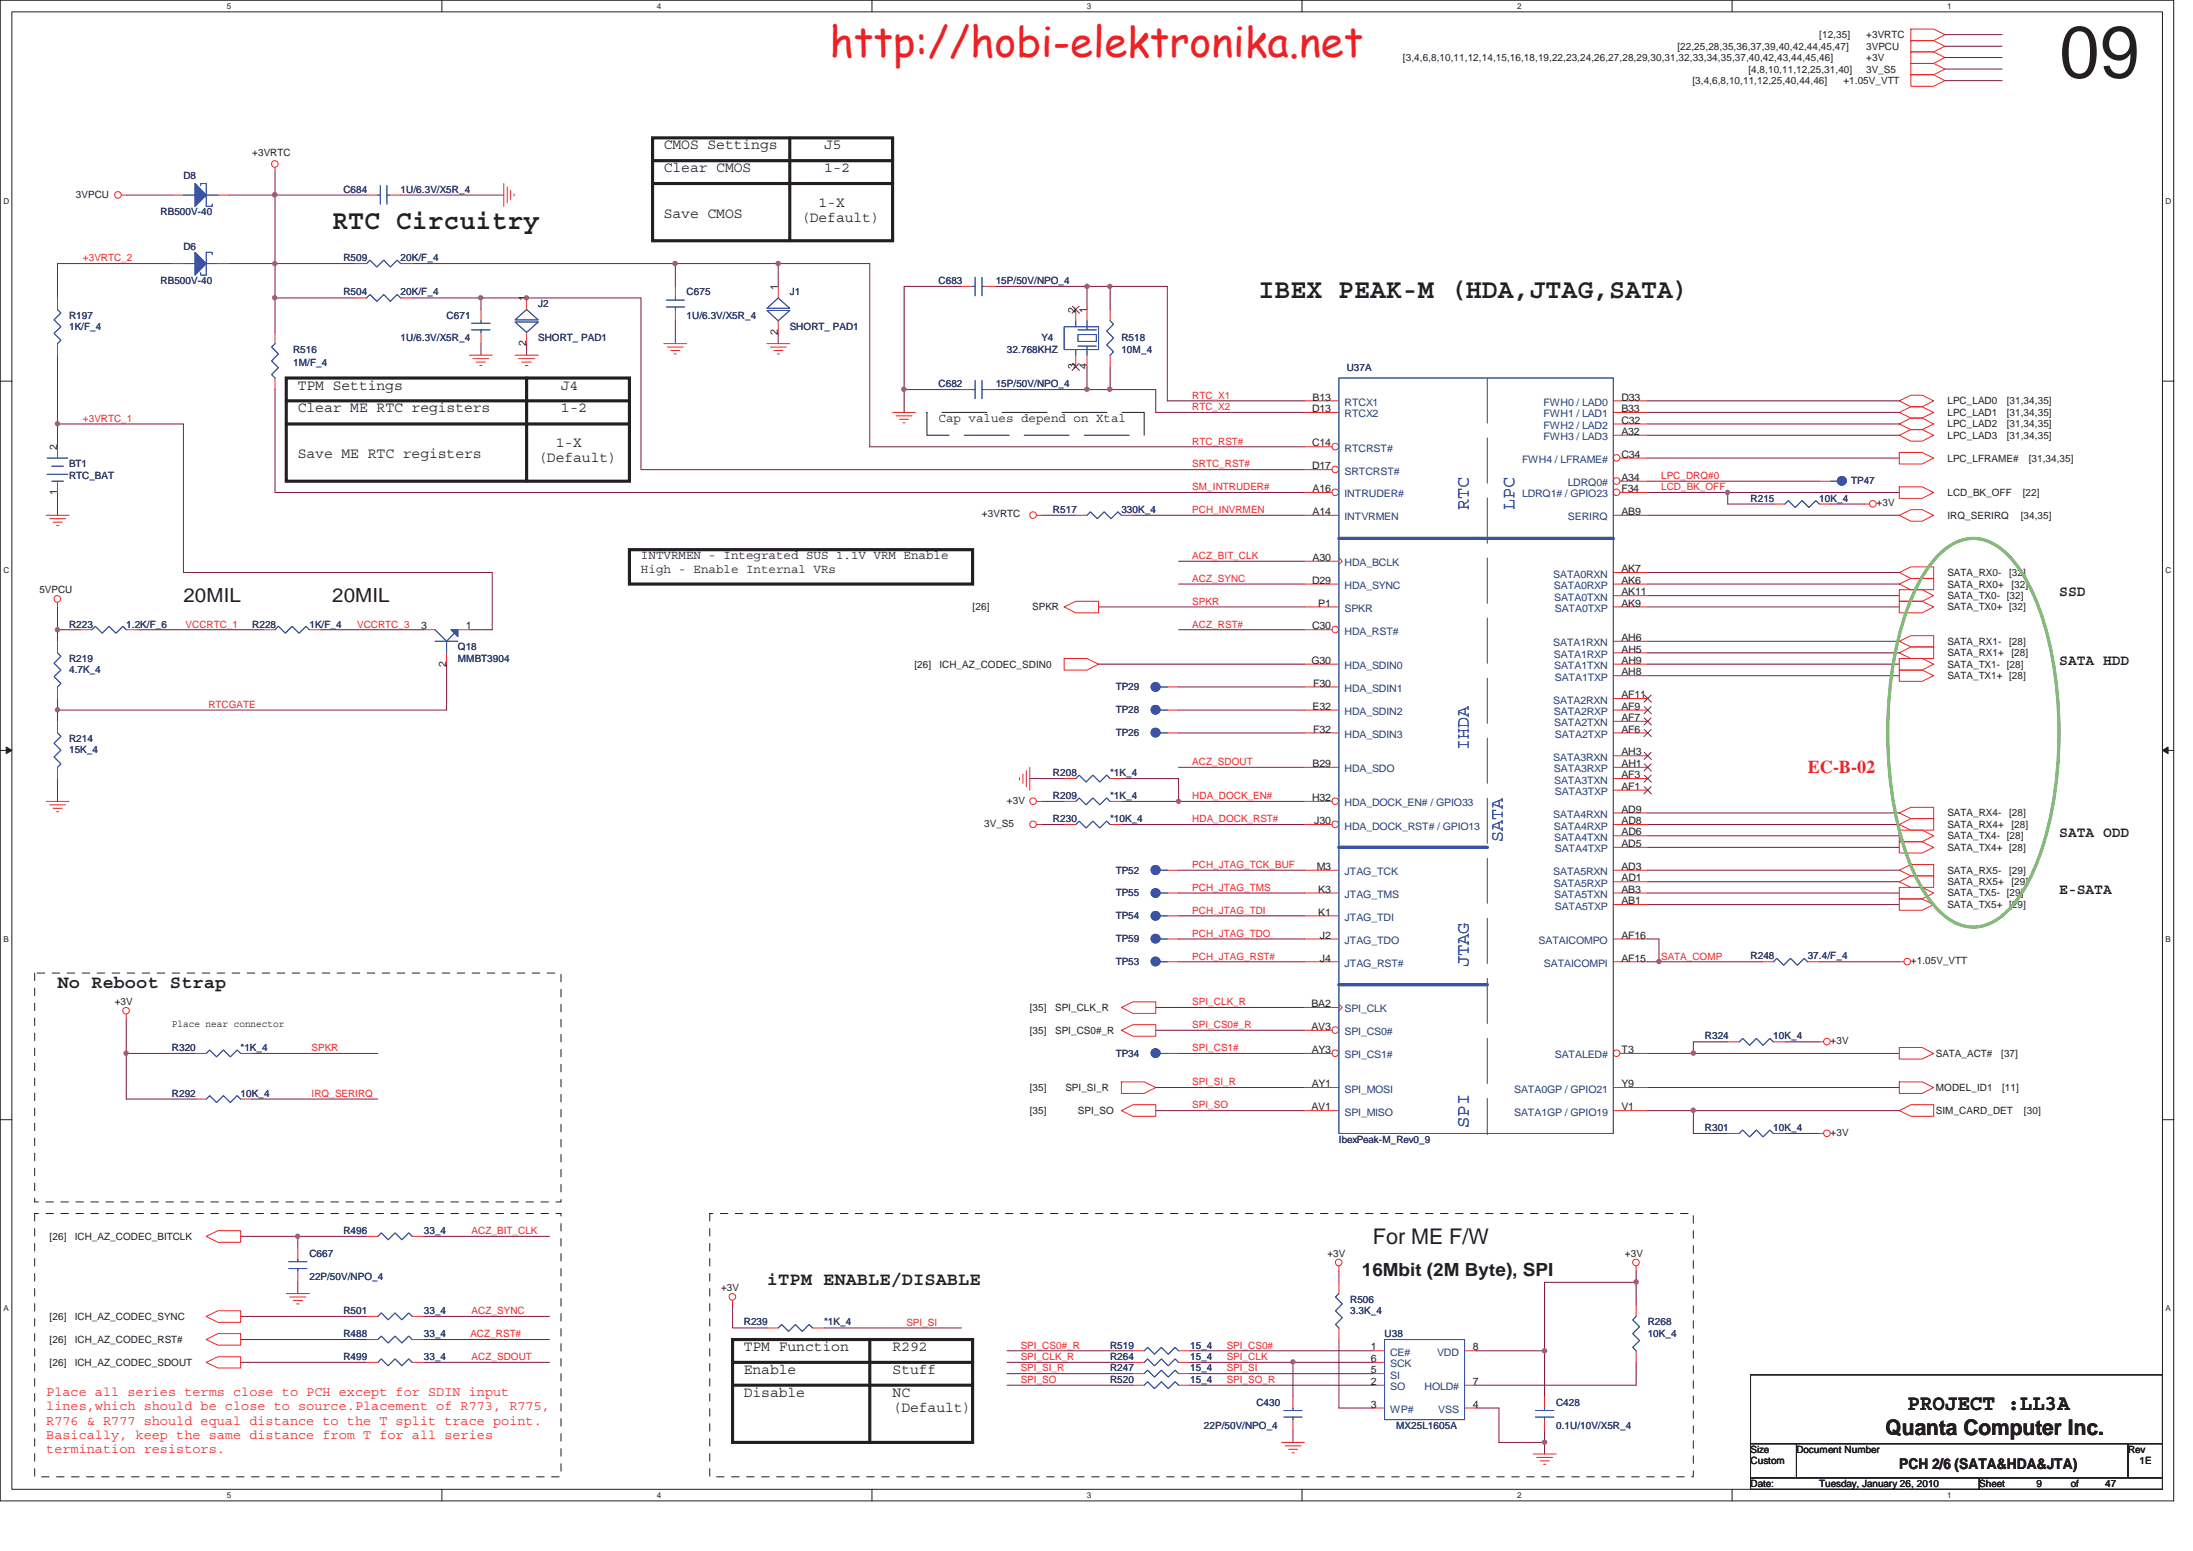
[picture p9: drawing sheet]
<svg xmlns="http://www.w3.org/2000/svg" width="297mm" height="210mm" viewBox="0 0 297 210" stroke-linecap="round" stroke-linejoin="round" font-family="sans-serif">
<defs><g id="words">
<text font-size="9.9" fill="#231f20" x="278.9" y="10.5">09</text>
<text font-size="5.6" fill="#ed2024" x="112.4" y="7.7">http://hobi-elektronika.net</text>
<g font-size="3.7" fill="#231f20">
<text x="45" y="31">RTC Circuitry</text>
<text x="170.5" y="40.3">IBEX PEAK-M (HDA,JTAG,SATA)</text>
</g>
<g font-size="2.9" fill="#231f20">
<text x="186" y="168.5">For ME F/W</text>
<text x="258.4" y="190.9">PROJECT :LL3A</text>
<text x="255.4" y="194.3">Quanta Computer Inc.</text>
</g>
<g font-size="2.6" fill="#231f20">
<text x="24.8" y="81.4">20MIL</text>
<text x="45" y="81.4">20MIL</text>
</g>
<g font-size="2.5" fill="#3a53a4">
<text x="199" y="69" transform="rotate(-90 199 69)">RTC</text>
<text x="205.1" y="69" transform="rotate(-90 205.1 69)">LPC</text>
<text x="199" y="101.6" transform="rotate(-90 199 101.6)">IHDA</text>
<text x="203.6" y="114" transform="rotate(-90 203.6 114)">SATA</text>
<text x="199" y="131" transform="rotate(-90 199 131)">JTAG</text>
<text x="199" y="152.7" transform="rotate(-90 199 152.7)">SPI</text>
</g>
<text font-size="2.5" fill="#ec2426" x="244.9" y="104.6">EC-B-02</text>
<g font-size="2.5" fill="#231f20">
<text x="7.8" y="133.7">No Reboot Strap</text>
<text x="184.4" y="172.7">16Mbit (2M Byte), SPI</text>
<text x="103.9" y="174">iTPM ENABLE/DISABLE</text>
</g>
<g font-size="2" fill="#231f20">
<text x="89.9" y="20.2">CMOS Settings</text>
<text x="89.9" y="23.3">Clear CMOS</text>
<text x="111.6" y="23.3">1-2</text>
<text x="111.6" y="20.2">J5</text>
<text x="89.9" y="29.5">Save CMOS</text>
<text x="110.9" y="28">1-X</text>
<text x="108.5" y="30.1">(Default)</text>
<text x="40.3" y="52.7">TPM Settings</text>
<text x="76" y="52.7">J4</text>
<text x="40.3" y="55.8">Clear ME RTC registers</text>
<text x="76" y="55.8">1-2</text>
<text x="40.3" y="62.1">Save ME RTC registers</text>
<text x="72.9" y="62.6">(Default)</text>
<text x="75.3" y="60.5">1-X</text>
<text x="278.9" y="80.7">SSD</text>
<text x="278.9" y="90">SATA HDD</text>
<text x="278.9" y="113.3">SATA ODD</text>
<text x="278.9" y="121">E-SATA</text>
<text x="100.8" y="182.9">TPM Function</text>
<text x="120.9" y="182.9">R292</text>
<text x="100.8" y="186">Enable</text>
<text x="100.8" y="189.1">Disable</text>
<text x="120.9" y="186">Stuff</text>
<text x="120.9" y="189.1">NC</text>
<text x="120.9" y="191.2">(Default)</text>
<text x="257.3" y="198.8">PCH 2/6 (SATA&amp;HDA&amp;JTA)</text>
</g>
<g font-size="1.8" fill="#ec2426">
<text x="6.3" y="189">Place all series terms close to PCH except for SDIN input</text>
<text x="6.3" y="190.9">lines,which should be close to source.Placement of R773, R775,</text>
<text x="6.3" y="192.9">R776 &amp; R777 should equal distance to the T split trace point.</text>
<text x="6.3" y="194.8">Basically, keep the same distance from T for all series</text>
<text x="6.3" y="196.8">termination resistors.</text>
</g>
<g font-size="1.7" fill="#231f20">
<text x="127.1" y="57.1">Cap values depend on Xtal</text>
<text x="86.8" y="75.7">INTVRMEN - Integrated SUS 1.1V VRM Enable</text>
<text x="86.8" y="77.5">High - Enable Internal VRs</text>
</g>
<g font-size="1.4" fill="#231f20">
<text x="246.4" y="5.2">[12,35]</text>
<text x="252.8" y="5.2">+3VRTC</text>
<text x="190" y="8.3">[3,4,6,8,10,11,12,14,15,16,18,19,22,23,24,26,27,28,29,30,31,32,33,34,35,37,40,42,43,44,45,46]</text>
<text x="227.2" y="6.7">[22,25,28,35,36,37,39,40,42,44,45,47]</text>
<text x="229.2" y="11.3">[3,4,6,8,10,11,12,25,40,44,46]</text>
<text x="236.8" y="9.8">[4,8,10,11,12,25,31,40]</text>
<text x="249.7" y="11.3">+1.05V_VTT</text>
<text x="252.8" y="9.8">3V_S5</text>
<text x="252.8" y="8.3">+3V</text>
<text x="252.8" y="6.7">3VPCU</text>
<text x="34.2" y="21.1">+3VRTC</text>
<text x="10.3" y="26.8">3VPCU</text>
<text x="71.3" y="40.8" transform="rotate(-90 71.3 40.8)">1</text>
<text x="105.4" y="39.2" transform="rotate(-90 105.4 39.2)">1</text>
<text x="71.3" y="46.9" transform="rotate(-90 71.3 46.9)">2</text>
<text x="105.4" y="45.3" transform="rotate(-90 105.4 45.3)">2</text>
<text x="145.7" y="42.3" transform="rotate(-90 145.7 42.3)">2</text>
<text x="147.2" y="42.3" transform="rotate(-90 147.2 42.3)">1</text>
<text x="145.7" y="50" transform="rotate(-90 145.7 50)">3</text>
<text x="147.2" y="50" transform="rotate(-90 147.2 50)">4</text>
<text x="177.7" y="55.8">D13</text>
<text x="177.8" y="54.2">B13</text>
<text x="219.6" y="54.2">D33</text>
<text x="219.6" y="55.8">B33</text>
<text x="219.6" y="57.4">C32</text>
<text x="219.6" y="58.9">A32</text>
<text x="263.8" y="54.7">LPC_LAD0</text>
<text x="263.8" y="56.3">LPC_LAD1</text>
<text x="263.8" y="57.8">LPC_LAD2</text>
<text x="263.8" y="59.4">LPC_LAD3</text>
<text x="271.8" y="54.7">[31,34,35]</text>
<text x="271.8" y="56.3">[31,34,35]</text>
<text x="271.8" y="57.8">[31,34,35]</text>
<text x="271.8" y="59.4">[31,34,35]</text>
<text x="7.7" y="60.9" transform="rotate(-90 7.7 60.9)">2</text>
<text x="177.7" y="60.4">C14</text>
<text x="177.7" y="63.5">D17</text>
<text x="219.6" y="62">C34</text>
<text x="219.6" y="65.1">A34</text>
<text x="263.8" y="62.5">LPC_LFRAME#</text>
<text x="274.8" y="62.5">[31,34,35]</text>
<text x="7.7" y="67.1" transform="rotate(-90 7.7 67.1)">1</text>
<text x="133" y="70.1">+3VRTC</text>
<text x="177.8" y="69.7">A14</text>
<text x="177.8" y="66.6">A16</text>
<text x="219.6" y="69.7">AB9</text>
<text x="219.6" y="66.6">F34</text>
<text x="254.2" y="68.5">+3V</text>
<text x="263.8" y="70.2">IRQ_SERIRQ</text>
<text x="263.8" y="67.1">LCD_BK_OFF</text>
<text x="273.7" y="70.2">[34,35]</text>
<text x="274" y="67.1">[22]</text>
<text x="177.8" y="75.9">A30</text>
<text x="219.6" y="77.5">AK7</text>
<text x="263.8" y="78">SATA_RX0-</text>
<text x="272.1" y="78">[32]</text>
<text x="5.3" y="80.3">5VPCU</text>
<text x="131.7" y="82.6">[26]</text>
<text x="139.8" y="82.6">SPKR</text>
<text x="177.7" y="79">D29</text>
<text x="178.6" y="82.1">P1</text>
<text x="219.6" y="82.1">AK9</text>
<text x="219.6" y="80.6">AK11</text>
<text x="219.6" y="79">AK6</text>
<text x="263.8" y="79.5">SATA_RX0+</text>
<text x="263.8" y="81.1">SATA_TX0- [32]</text>
<text x="263.8" y="82.6">SATA_TX0+ [32]</text>
<text x="272.5" y="79.5">[32]</text>
<text x="57.1" y="85.2">3</text>
<text x="63.1" y="85.2">1</text>
<text x="177.6" y="89.9">G30</text>
<text x="177.7" y="85.2">C30</text>
<text x="219.6" y="86.8">AH6</text>
<text x="219.6" y="89.9">AH9</text>
<text x="219.6" y="88.3">AH5</text>
<text x="263.8" y="87.3">SATA_RX1-</text>
<text x="263.8" y="88.8">SATA_RX1+</text>
<text x="272.1" y="87.3">[28]</text>
<text x="272.5" y="88.8">[28]</text>
<text x="60.4" y="90.3" transform="rotate(-90 60.4 90.3)">2</text>
<text x="123.9" y="90.4">[26]</text>
<text x="127.3" y="90.4">ICH_AZ_CODEC_SDIN0</text>
<text x="177.9" y="93">F30</text>
<text x="219.6" y="91.4">AH8</text>
<text x="219.6" y="94.5">AF11</text>
<text x="263.8" y="90.4">SATA_TX1- [28]</text>
<text x="263.8" y="91.9">SATA_TX1+ [28]</text>
<text x="177.8" y="96.1">E32</text>
<text x="177.9" y="99.2">F32</text>
<text x="219.6" y="99.2">AF6</text>
<text x="219.6" y="97.6">AF7</text>
<text x="219.6" y="96.1">AF9</text>
<text x="177.8" y="103.8">B29</text>
<text x="219.6" y="106.9">AF1</text>
<text x="219.6" y="102.3">AH3</text>
<text x="219.6" y="105.4">AF3</text>
<text x="219.6" y="103.8">AH1</text>
<text x="133.3" y="111.9">3V_S5</text>
<text x="136.4" y="108.8">+3V</text>
<text x="177.7" y="108.5">H32</text>
<text x="178" y="111.6">J30</text>
<text x="219.6" y="110">AD9</text>
<text x="219.6" y="113.1">AD6</text>
<text x="219.6" y="111.6">AD8</text>
<text x="263.8" y="110.5">SATA_RX4-</text>
<text x="263.8" y="112.1">SATA_RX4+</text>
<text x="263.8" y="113.6">SATA_TX4- [28]</text>
<text x="272.1" y="110.5">[28]</text>
<text x="272.5" y="112.1">[28]</text>
<text x="178.3" y="117.8">M3</text>
<text x="219.6" y="114.7">AD5</text>
<text x="219.6" y="117.8">AD3</text>
<text x="219.6" y="119.3">AD1</text>
<text x="263.8" y="115.2">SATA_TX4+ [28]</text>
<text x="263.8" y="118.3">SATA_RX5-</text>
<text x="263.8" y="119.8">SATA_RX5+</text>
<text x="272.1" y="118.3">[29]</text>
<text x="272.5" y="119.8">[29]</text>
<text x="178.6" y="120.9">K3</text>
<text x="178.6" y="123.9">K1</text>
<text x="219.6" y="122.4">AB1</text>
<text x="219.6" y="120.9">AB3</text>
<text x="263.8" y="121.4">SATA_TX5- [29]</text>
<text x="263.8" y="122.9">SATA_TX5+ [29]</text>
<text x="178.8" y="127.1">J2</text>
<text x="178.8" y="130.2">J4</text>
<text x="219.6" y="130.2">AF15</text>
<text x="219.6" y="127.1">AF16</text>
<text x="258.8" y="130.5">+1.05V_VTT</text>
<text x="15.5" y="136.1">+3V</text>
<text x="139.5" y="136.9">[35]</text>
<text x="142.9" y="136.9">SPI_CLK_R</text>
<text x="177.6" y="136.4">BA2</text>
<text x="23.3" y="139.1">Place near connector</text>
<text x="139.5" y="140">[35]</text>
<text x="142.9" y="140">SPI_CS0#_R</text>
<text x="177.6" y="139.4">AV3</text>
<text x="177.7" y="142.6">AY3</text>
<text x="219.6" y="142.6">T3</text>
<text x="247.9" y="141.3">+3V</text>
<text x="262.2" y="143">SATA_ACT#</text>
<text x="271.1" y="143">[37]</text>
<text x="139.5" y="147.7">[35]</text>
<text x="144.3" y="147.7">SPI_SI_R</text>
<text x="177.7" y="147.2">AY1</text>
<text x="219.6" y="147.2">Y9</text>
<text x="262.2" y="147.7">MODEL_ID1</text>
<text x="271.2" y="147.7">[11]</text>
<text x="139.5" y="150.8">[35]</text>
<text x="146" y="150.8">SPI_SO</text>
<text x="177.6" y="150.3">AV1</text>
<text x="219.6" y="150.3">V1</text>
<text x="247.9" y="153.8">+3V</text>
<text x="262.2" y="150.8">SIM_CARD_DET</text>
<text x="274.1" y="150.8">[30]</text>
<text x="6.7" y="167.8">[26]</text>
<text x="10.1" y="167.8">ICH_AZ_CODEC_BITCLK</text>
<text x="179.8" y="170.2">+3V</text>
<text x="220.1" y="170.2">+3V</text>
<text x="6.7" y="178.7">[26]</text>
<text x="10.1" y="178.7">ICH_AZ_CODEC_SYNC</text>
<text x="97.7" y="174.8">+3V</text>
<text x="6.7" y="181.8">[26]</text>
<text x="6.7" y="184.9">[26]</text>
<text x="10.1" y="181.8">ICH_AZ_CODEC_RST#</text>
<text x="10.1" y="184.9">ICH_AZ_CODEC_SDOUT</text>
<text x="185.7" y="182.8">1</text>
<text x="185.7" y="184.4">6</text>
<text x="185.7" y="185.9">5</text>
<text x="199.5" y="182.8">8</text>
<text x="185.7" y="187.5">2</text>
<text x="185.7" y="190.6">3</text>
<text x="199.5" y="190.6">4</text>
<text x="199.5" y="187.5">7</text>
<text x="237.1" y="196.7">Size</text>
<text x="243.3" y="196.7">Document Number</text>
<text x="288.2" y="196.7">Rev</text>
<text x="237.1" y="198.2">Custom</text>
<text x="237.1" y="201.3">Date:</text>
<text x="246.4" y="201.3">Tuesday, January 26, 2010</text>
<text x="268.1" y="201.3">Sheet</text>
<text x="275.8" y="201.3">9</text>
<text x="280.5" y="201.3">of</text>
<text x="285.2" y="201.3">47</text>
<text x="289.8" y="198.2">1E</text>
</g>
<g font-size="1.4" fill="#2d2d72">
<text x="21.8" y="29.2">RB500V-40</text>
<text x="24.8" y="24.2">D8</text>
<text x="46.5" y="26.1">C684</text>
<text x="54.3" y="26.1">1U/6.3V/X5R_4</text>
<text x="24.8" y="33.8">D6</text>
<text x="46.5" y="35.4">R509</text>
<text x="54.3" y="35.4">20K/F_4</text>
<text x="21.8" y="38.5">RB500V-40</text>
<text x="46.5" y="40">R504</text>
<text x="54.3" y="40">20K/F_4</text>
<text x="72.9" y="41.6">J2</text>
<text x="93" y="40">C675</text>
<text x="107" y="40">J1</text>
<text x="127.1" y="38.5">C683</text>
<text x="134.9" y="38.5">15P/50V/NPO_4</text>
<text x="9.4" y="43.1">R197</text>
<text x="9.4" y="44.7">1K/F_4</text>
<text x="39.7" y="47.7">R516</text>
<text x="54.3" y="46.2">1U/6.3V/X5R_4</text>
<text x="60.5" y="43.1">C671</text>
<text x="72.9" y="46.2">SHORT_ PAD1</text>
<text x="93" y="43.1">1U/6.3V/X5R_4</text>
<text x="107" y="44.7">SHORT_ PAD1</text>
<text x="136.4" y="47.7">32.768KHZ</text>
<text x="141.1" y="46.2">Y4</text>
<text x="151.9" y="46.2">R518</text>
<text x="151.9" y="47.7">10M_4</text>
<text x="39.7" y="49.6">1M/F_4</text>
<text x="127.1" y="52.4">C682</text>
<text x="134.9" y="52.4">15P/50V/NPO_4</text>
<text x="182.4" y="50.2">U37A</text>
<text x="9.4" y="63.2">BT1</text>
<text x="9.4" y="64.8">RTC_BAT</text>
<text x="250.7" y="65.6">TP47</text>
<text x="142.6" y="69.5">R517</text>
<text x="151.9" y="69.5">330K_4</text>
<text x="237.1" y="67.9">R215</text>
<text x="246.4" y="67.9">10K_4</text>
<text x="9.4" y="85">R223</text>
<text x="9.4" y="89.6">R219</text>
<text x="17.1" y="85">1.2K/F_6</text>
<text x="34.2" y="85">R228</text>
<text x="41.9" y="85">1K/F_4</text>
<text x="62" y="88">Q18</text>
<text x="62" y="89.6">MMBT3904</text>
<text x="9.4" y="91.1">4.7K_4</text>
<text x="151.1" y="93.5">TP29</text>
<text x="9.4" y="100.5">R214</text>
<text x="9.4" y="102">15K_4</text>
<text x="151.1" y="99.7">TP26</text>
<text x="151.1" y="96.6">TP28</text>
<text x="142.6" y="105.1">R208</text>
<text x="150.4" y="105.1">*1K_4</text>
<text x="142.6" y="108.2">R209</text>
<text x="142.6" y="111.3">R230</text>
<text x="150.4" y="108.2">*1K_4</text>
<text x="150.4" y="111.3">*10K_4</text>
<text x="151.1" y="118.3">TP52</text>
<text x="151.1" y="124.5">TP54</text>
<text x="151.1" y="121.4">TP55</text>
<text x="151.1" y="130.7">TP53</text>
<text x="151.1" y="127.5">TP59</text>
<text x="237.1" y="129.9">R248</text>
<text x="244.9" y="129.9">37.4/F_4</text>
<text x="23.3" y="142.3">R320</text>
<text x="32.6" y="142.3">*1K_4</text>
<text x="151.1" y="143">TP34</text>
<text x="230.9" y="140.7">R324</text>
<text x="240.2" y="140.7">10K_4</text>
<text x="23.3" y="148.5">R292</text>
<text x="32.6" y="148.5">10K_4</text>
<text x="181.4" y="154.7">IbexPeak-M_Rev0_9</text>
<text x="230.9" y="153.1">R301</text>
<text x="240.2" y="153.1">10K_4</text>
<text x="46.5" y="167.1">R496</text>
<text x="57.4" y="167.1">33_4</text>
<text x="41.9" y="170.2">C667</text>
<text x="41.9" y="173.3">22P/50V/NPO_4</text>
<text x="46.5" y="177.9">R501</text>
<text x="57.4" y="177.9">33_4</text>
<text x="100.8" y="179.4">R239</text>
<text x="111.6" y="179.4">*1K_4</text>
<text x="182.9" y="176.4">R506</text>
<text x="182.9" y="177.9">3.3K_4</text>
<text x="223.2" y="179.4">R268</text>
<text x="46.5" y="181">R488</text>
<text x="46.5" y="184.1">R499</text>
<text x="57.4" y="181">33_4</text>
<text x="57.4" y="184.1">33_4</text>
<text x="150.4" y="185.7">R247</text>
<text x="150.4" y="182.6">R519</text>
<text x="150.4" y="184.1">R264</text>
<text x="161.2" y="185.7">15_4</text>
<text x="161.2" y="182.6">15_4</text>
<text x="161.2" y="184.1">15_4</text>
<text x="187.5" y="181">U38</text>
<text x="223.2" y="181">10K_4</text>
<text x="150.4" y="187.2">R520</text>
<text x="161.2" y="187.2">15_4</text>
<text x="170.2" y="190.3">C430</text>
<text x="210.8" y="190.3">C428</text>
<text x="163.1" y="193.4">22P/50V/NPO_4</text>
<text x="189.1" y="193.4">MX25L1605A</text>
<text x="210.8" y="193.4">0.1U/10V/X5R_4</text>
</g>
<g font-size="1.4" fill="#ec2426">
<text x="11.2" y="35.4">+3VRTC_2</text>
<text x="161.5" y="54">RTC_X1</text>
<text x="11.2" y="57.1">+3VRTC_1</text>
<text x="161.5" y="55.5">RTC_X2</text>
<text x="161.5" y="63.3">SRTC_RST#</text>
<text x="161.5" y="60.2">RTC_RST#</text>
<text x="225" y="64.9">LPC_DRQ#0</text>
<text x="161.5" y="66.4">SM_INTRUDER#</text>
<text x="161.5" y="69.5">PCH_INVRMEN</text>
<text x="225" y="66.4">LCD_BK_OFF</text>
<text x="161.5" y="75.7">ACZ_BIT_CLK</text>
<text x="161.5" y="81.9">SPKR</text>
<text x="161.5" y="78.8">ACZ_SYNC</text>
<text x="25.1" y="85">VCCRTC_1</text>
<text x="48.4" y="85">VCCRTC_3</text>
<text x="161.5" y="85">ACZ_RST#</text>
<text x="28.2" y="95.8">RTCGATE</text>
<text x="161.5" y="103.6">ACZ_SDOUT</text>
<text x="161.5" y="108.2">HDA_DOCK_EN#</text>
<text x="161.5" y="111.3">HDA_DOCK_RST#</text>
<text x="161.5" y="117.5">PCH_JTAG_TCK_BUF</text>
<text x="161.5" y="120.6">PCH_JTAG_TMS</text>
<text x="161.5" y="123.7">PCH_JTAG_TDI</text>
<text x="161.5" y="126.8">PCH_JTAG_TDO</text>
<text x="161.5" y="129.9">PCH_JTAG_RST#</text>
<text x="225" y="129.9">SATA_COMP</text>
<text x="161.5" y="136.1">SPI_CLK_R</text>
<text x="42.2" y="142.3">SPKR</text>
<text x="161.5" y="142.3">SPI_CS1#</text>
<text x="161.5" y="139.2">SPI_CS0#_R</text>
<text x="42.2" y="148.5">IRQ_SERIRQ</text>
<text x="161.5" y="146.9">SPI_SI_R</text>
<text x="161.5" y="150.1">SPI_SO</text>
<text x="63.9" y="167.1">ACZ_BIT_CLK</text>
<text x="63.9" y="177.9">ACZ_SYNC</text>
<text x="122.8" y="179.5">SPI_SI</text>
<text x="63.7" y="181.1">ACZ_RST#</text>
<text x="63.9" y="184.1">ACZ_SDOUT</text>
<text x="138.3" y="184.1">SPI_CLK_R</text>
<text x="138.3" y="185.7">SPI_SI_R</text>
<text x="138.3" y="182.6">SPI_CS0#_R</text>
<text x="166.2" y="184.1">SPI_CLK</text>
<text x="166.2" y="182.6">SPI_CS0#</text>
<text x="166.2" y="185.7">SPI_SI</text>
<text x="138.3" y="187.2">SPI_SO</text>
<text x="166.2" y="187.2">SPI_SO_R</text>
</g>
<g font-size="1.4" fill="#1d437e">
<text x="182.1" y="54.9">RTCX1</text>
<text x="182.1" y="56.5">RTCX2</text>
<text x="209.1" y="54.9">FWH0 / LAD0</text>
<text x="209.1" y="56.5">FWH1 / LAD1</text>
<text x="209.1" y="58.1">FWH2 / LAD2</text>
<text x="209.1" y="59.6">FWH3 / LAD3</text>
<text x="182.1" y="61.2">RTCRST#</text>
<text x="182.1" y="64.3">SRTCRST#</text>
<text x="206.2" y="62.7">FWH4 / LFRAME#</text>
<text x="212.3" y="65.8">LDRQ0#</text>
<text x="182.1" y="70.4">INTVRMEN</text>
<text x="182.1" y="67.3">INTRUDER#</text>
<text x="206.2" y="67.3">LDRQ1# / GPIO23</text>
<text x="212.4" y="70.4">SERIRQ</text>
<text x="182.1" y="76.7">HDA_BCLK</text>
<text x="182.1" y="79.8">HDA_SYNC</text>
<text x="182.1" y="82.8">SPKR</text>
<text x="210.4" y="78.2">SATA0RXN</text>
<text x="210.5" y="79.8">SATA0RXP</text>
<text x="210.5" y="81.3">SATA0TXN</text>
<text x="210.6" y="82.8">SATA0TXP</text>
<text x="182.1" y="85.9">HDA_RST#</text>
<text x="210.4" y="87.5">SATA1RXN</text>
<text x="210.5" y="89.1">SATA1RXP</text>
<text x="182.1" y="90.6">HDA_SDIN0</text>
<text x="182.1" y="93.7">HDA_SDIN1</text>
<text x="210.4" y="95.2">SATA2RXN</text>
<text x="210.5" y="90.6">SATA1TXN</text>
<text x="210.6" y="92.2">SATA1TXP</text>
<text x="182.1" y="96.8">HDA_SDIN2</text>
<text x="182.1" y="99.9">HDA_SDIN3</text>
<text x="210.5" y="96.8">SATA2RXP</text>
<text x="210.5" y="98.3">SATA2TXN</text>
<text x="210.6" y="99.9">SATA2TXP</text>
<text x="182.1" y="104.6">HDA_SDO</text>
<text x="210.4" y="103">SATA3RXN</text>
<text x="210.5" y="104.6">SATA3RXP</text>
<text x="210.5" y="106.1">SATA3TXN</text>
<text x="210.6" y="107.7">SATA3TXP</text>
<text x="182.1" y="109.2">HDA_DOCK_EN# / GPIO33</text>
<text x="182.1" y="112.3">HDA_DOCK_RST# / GPIO13</text>
<text x="210.4" y="110.7">SATA4RXN</text>
<text x="210.5" y="112.3">SATA4RXP</text>
<text x="210.5" y="113.8">SATA4TXN</text>
<text x="182.1" y="118.5">JTAG_TCK</text>
<text x="210.4" y="118.5">SATA5RXN</text>
<text x="210.6" y="115.4">SATA4TXP</text>
<text x="182.1" y="121.6">JTAG_TMS</text>
<text x="182.1" y="124.7">JTAG_TDI</text>
<text x="210.5" y="120.1">SATA5RXP</text>
<text x="210.5" y="121.6">SATA5TXN</text>
<text x="210.6" y="123.1">SATA5TXP</text>
<text x="182.1" y="127.8">JTAG_TDO</text>
<text x="182.1" y="130.9">JTAG_RST#</text>
<text x="208.4" y="127.8">SATAICOMPO</text>
<text x="209.1" y="130.9">SATAICOMPI</text>
<text x="182.1" y="137.1">SPI_CLK</text>
<text x="182.1" y="140.2">SPI_CS0#</text>
<text x="182.1" y="143.3">SPI_CS1#</text>
<text x="210.6" y="143.3">SATALED#</text>
<text x="182.1" y="147.9">SPI_MOSI</text>
<text x="205.1" y="147.9">SATA0GP / GPIO21</text>
<text x="182.1" y="151">SPI_MISO</text>
<text x="205.1" y="151">SATA1GP / GPIO19</text>
<text x="188.3" y="183.6">CE#</text>
<text x="188.3" y="185.1">SCK</text>
<text x="194.6" y="183.6">VDD</text>
<text x="188.3" y="186.6">SI</text>
<text x="188.3" y="188.2">SO</text>
<text x="188.3" y="191.3">WP#</text>
<text x="193" y="188.2">HOLD#</text>
<text x="194.8" y="191.3">VSS</text>
</g>
<g font-size="1.1" fill="#231f20">
<text x="30.7" y="1.2">5</text>
<text x="89" y="1.2">4</text>
<text x="147.2" y="1.2">3</text>
<text x="205.5" y="1.2">2</text>
<text x="263.7" y="1.2">1</text>
<text x=".5" y="27.6">D</text>
<text x="293.3" y="27.6">D</text>
<text x=".5" y="77.6">C</text>
<text x="293.3" y="77.6">C</text>
<text x=".5" y="127.5">B</text>
<text x="293.3" y="127.5">B</text>
<text x=".5" y="177.5">A</text>
<text x="293.3" y="177.5">A</text>
<text x="30.7" y="202.8">5</text>
<text x="89" y="202.8">4</text>
<text x="147.2" y="202.8">3</text>
<text x="205.5" y="202.8">2</text>
<text x="263.7" y="202.8">1</text>
</g>
</g></defs>
<path d="M0 0h294.4v203.2h-294.4zM1.6 1.6h291.3v200h-291.3z" fill="none" stroke="#231f20" stroke-width=".14"/>
<g fill="#fff">
<path d="M30.7 .3h.6v1.1h-.6z"/>
<path d="M30.7 201.8h.6v1.2h-.6z"/>
</g>
<path d="M59.9 0v1.6M59.9 201.6v1.6" fill="none" stroke="#231f20" stroke-width=".14"/>
<g fill="#fff">
<path d="M89 .3h.6v1.1h-.6z"/>
<path d="M89 201.8h.6v1.2h-.6z"/>
</g>
<path d="M118.1 0v1.6M118.1 201.6v1.6" fill="none" stroke="#231f20" stroke-width=".14"/>
<g fill="#fff">
<path d="M147.2 .3h.6v1.1h-.6z"/>
<path d="M147.2 201.8h.6v1.2h-.6z"/>
</g>
<path d="M176.4 0v1.6M176.4 201.6v1.6" fill="none" stroke="#231f20" stroke-width=".14"/>
<g fill="#fff">
<path d="M205.5 .3h.6v1.1h-.6z"/>
<path d="M205.5 201.8h.6v1.2h-.6z"/>
</g>
<path d="M234.6 0v1.6M234.6 201.6v1.6" fill="none" stroke="#231f20" stroke-width=".14"/>
<g fill="#fff">
<path d="M263.7 .3h.6v1.1h-.6z"/>
<path d="M263.7 201.8h.6v1.2h-.6z"/>
<path d="M.5 26.6h.7v1.2h-.7z"/>
<path d="M293.3 26.6h.8v1.2h-.8z"/>
<path d="M.5 76.6h.7v1.2h-.7z"/>
<path d="M293.3 76.6h.8v1.2h-.8z"/>
</g>
<path d="M0 51.6h1.6M292.9 51.6h1.6" fill="none" stroke="#231f20" stroke-width=".14"/>
<g fill="#fff">
<path d="M.5 126.6h.7v1.2h-.7z"/>
<path d="M293.3 126.6h.7v1.2h-.7z"/>
</g>
<path d="M0 101.6h1.6M292.9 101.6h1.6" fill="none" stroke="#231f20" stroke-width=".14"/>
<path d="M.8 101.1l.8 .5-.8 .4z" fill="#231f20"/>
<path d="M.8 101.1l.8 .5-.8 .4z" fill="none" stroke="#231f20" stroke-width=".14"/>
<path d="M292.9 101.6l.8-.5v.9z" fill="#231f20"/>
<path d="M292.9 101.6l.8-.5v.9z" fill="none" stroke="#231f20" stroke-width=".14"/>
<g fill="#fff">
<path d="M.5 176.6h.7v1.2h-.7z"/>
<path d="M293.3 176.6h.7v1.2h-.7z"/>
</g>
<path d="M0 151.6h1.6M292.9 151.6h1.6" fill="none" stroke="#231f20" stroke-width=".14"/>
<path d="M223.2 54.3h34.1M223.2 55.8h34.1M223.2 57.4h34.1M223.2 58.9h34.1M223.2 62h34.1M223.2 65.1h23.2M234 66.7h23.3" fill="none" stroke="#7f1542" stroke-width=".14"/>
<circle cx="234" cy="66.7" r=".29" fill="#b8529f"/>
<circle cx="234" cy="66.7" r=".29" fill="none" stroke="#b8529f" stroke-width=".14"/>
<g fill="none" stroke="#7f1542" stroke-width=".14">
<path d="M158.1 38.8v15.5h18.6M150.4 52.7h6.1v3.1h20.2M223.2 69.8h34.1M223.2 77.5h34.1M223.2 79.1h34.1M223.2 80.6h34.1M223.2 82.2h34.1M223.2 86.8h34.1M223.2 88.4h34.1M223.2 89.9h34.1M223.2 91.5h34.1M223.2 127.1h1.5v3.1"/>
<path d="M246.4 130.2h10.9"/>
</g>
<circle cx="150.3" cy="52.7" r=".3" fill="#b8529f"/>
<circle cx="150.3" cy="52.7" r=".3" fill="none" stroke="#b8529f" stroke-width=".14"/>
<path d="M122.5 38.8h7.7M147.2 38.8h3.2M130.2 52.7h-7.7v3.1" fill="none" stroke="#7f1542" stroke-width=".14"/>
<circle cx="122.4" cy="52.7" r=".3" fill="#b8529f"/>
<circle cx="122.4" cy="52.7" r=".3" fill="none" stroke="#b8529f" stroke-width=".14"/>
<path d="M150.4 38.8v3.1" fill="none" stroke="#7f1542" stroke-width=".14"/>
<circle cx="150.3" cy="38.8" r=".3" fill="#b8529f"/>
<circle cx="150.3" cy="38.8" r=".3" fill="none" stroke="#b8529f" stroke-width=".14"/>
<path d="M150.4 49.7v3h-3.2" fill="none" stroke="#7f1542" stroke-width=".14"/>
<circle cx="147.2" cy="52.7" r=".3" fill="#b8529f"/>
<circle cx="147.2" cy="52.7" r=".3" fill="none" stroke="#b8529f" stroke-width=".14"/>
<path d="M147.2 38.8v3.1" fill="none" stroke="#7f1542" stroke-width=".14"/>
<circle cx="147.2" cy="38.8" r=".3" fill="#b8529f"/>
<circle cx="147.2" cy="38.8" r=".3" fill="none" stroke="#b8529f" stroke-width=".14"/>
<path d="M134.9 38.8h12.3M37.3 40.3h10.8M147.2 49.7v3h-12.3M159.6 79.1h17.1M159.6 76h17.1M148.8 82.2h27.9M148.8 89.9h27.9M159.6 85.3h17.1M159.6 103.9h17.1M223.2 130.2h1.5M156.5 147.2h20.2" fill="none" stroke="#7f1542" stroke-width=".14"/>
<circle cx="37.2" cy="40.3" r=".29" fill="#b8529f"/>
<circle cx="37.2" cy="40.3" r=".29" fill="none" stroke="#b8529f" stroke-width=".14"/>
<path d="M71.3 40.3h15.5" fill="none" stroke="#7f1542" stroke-width=".14"/>
<circle cx="71.3" cy="40.3" r=".29" fill="#b8529f"/>
<circle cx="71.3" cy="40.3" r=".29" fill="none" stroke="#b8529f" stroke-width=".14"/>
<path d="M37.3 26.4v9.3" fill="none" stroke="#7f1542" stroke-width=".14"/>
<circle cx="37.2" cy="26.4" r=".3" fill="#b8529f"/>
<circle cx="37.2" cy="26.4" r=".3" fill="none" stroke="#b8529f" stroke-width=".14"/>
<path d="M7.8 35.7h15.5M31 26.4h6.3M37.3 35.7h10.8M55.8 40.3h9.3v1.6M86.8 40.3v23.3h89.9" fill="none" stroke="#7f1542" stroke-width=".14"/>
<circle cx="65.1" cy="40.3" r=".29" fill="#b8529f"/>
<circle cx="65.1" cy="40.3" r=".29" fill="none" stroke="#b8529f" stroke-width=".14"/>
<path d="M7.8 35.7v4.6M17.1 26.4h6.2M37.3 26.4h12.4M37.3 35.7v4.6M54.3 26.4h13.9M55.8 35.7h35.7v3.1M65.1 46.5v1.6M91.5 43.4v3.1M37.3 66.7h139.4" fill="none" stroke="#7f1542" stroke-width=".14"/>
<circle cx="37.2" cy="35.7" r=".3" fill="#b8529f"/>
<circle cx="37.2" cy="35.7" r=".3" fill="none" stroke="#b8529f" stroke-width=".14"/>
<path d="M91.5 35.7h13.9" fill="none" stroke="#7f1542" stroke-width=".14"/>
<circle cx="105.4" cy="35.7" r=".3" fill="#b8529f"/>
<circle cx="105.4" cy="35.7" r=".3" fill="none" stroke="#b8529f" stroke-width=".14"/>
<circle cx="91.4" cy="35.7" r=".3" fill="#b8529f"/>
<circle cx="91.4" cy="35.7" r=".3" fill="none" stroke="#b8529f" stroke-width=".14"/>
<path d="M31 35.7h6.3M37.3 23.3v3.1M105.4 38.8v-3.1h12.4v24.8M7.8 48.1v9.3" fill="none" stroke="#7f1542" stroke-width=".14"/>
<circle cx="37.2" cy="26.4" r=".3" fill="#b8529f"/>
<circle cx="37.2" cy="26.4" r=".3" fill="none" stroke="#b8529f" stroke-width=".14"/>
<path d="M37.3 40.3v4.7M37.3 52.7v14M65.1 40.3h6.2M117.8 60.5h58.9M141.1 69.8h4.6M153.5 69.8h23.2M224.7 130.2h14" fill="none" stroke="#7f1542" stroke-width=".14"/>
<circle cx="224.7" cy="130.2" r=".3" fill="#b8529f"/>
<circle cx="224.7" cy="130.2" r=".3" fill="none" stroke="#b8529f" stroke-width=".14"/>
<path d="M32.6 178.2h17.1M40.3 167.4h9.4M57.4 167.4h17M57.4 178.2h17M32.6 181.4h17.1M32.6 184.4h17.1M57.4 181.4h17M57.4 184.4h17" fill="none" stroke="#7f1542" stroke-width=".14"/>
<circle cx="40.3" cy="167.4" r=".29" fill="#b8529f"/>
<circle cx="40.3" cy="167.4" r=".29" fill="none" stroke="#b8529f" stroke-width=".14"/>
<path d="M141.1 111.6h3M141.1 108.5h3M159.6 108.5h17.1" fill="none" stroke="#7f1542" stroke-width=".14"/>
<circle cx="159.6" cy="108.5" r=".3" fill="#b8529f"/>
<circle cx="159.6" cy="108.5" r=".3" fill="none" stroke="#b8529f" stroke-width=".14"/>
<path d="M151.9 111.6h24.8M17.1 138v4.6h9.3M156.5 139.5h20.2M156.5 136.4h20.2M34.2 142.6h17M156.5 150.4h20.2M159.6 142.6h17.1" fill="none" stroke="#7f1542" stroke-width=".14"/>
<circle cx="17.1" cy="142.6" r=".29" fill="#b8529f"/>
<circle cx="17.1" cy="142.6" r=".29" fill="none" stroke="#b8529f" stroke-width=".14"/>
<g fill="none" stroke="#7f1542" stroke-width=".14">
<path d="M105.4 45v1.5M223.2 66.7h10.8v1.5h6.2M247.9 68.2h4.7M159.6 99.2h17.1M159.6 96.1h17.1M159.6 93h17.1M139.5 105.4h4.6M151.9 105.4h7.7v3.1h-7.7M223.2 110.1h34.1M223.2 111.6h34.1M223.2 113.2h34.1M223.2 114.7h34.1"/>
<path d="M17.1 142.6v6.2h9.3M34.2 148.8h17M223.2 142.6h34.1M234 141.1h-4.6v1.5M241.8 141.1h4.6M32.6 167.4h7.7v1.5M40.3 173.6v1.5"/>
</g>
<circle cx="229.4" cy="142.6" r=".3" fill="#b8529f"/>
<circle cx="229.4" cy="142.6" r=".3" fill="none" stroke="#b8529f" stroke-width=".14"/>
<g fill="none" stroke="#7f1542" stroke-width=".14">
<path d="M263.4 9.4h7.8M263.4 7.8h7.8M263.4 4.7h7.8M263.4 6.3h7.8M263.4 10.9h7.8M122.5 38.8v13.9M150.4 38.8h7.7M71.3 46.5v1.6M7.8 66.7v3.1M7.8 85.3v1.5M18.7 85.3h17M43.4 85.3h14"/>
<path d="M159.6 117.8h17.1M159.6 120.9h17.1M159.6 124h17.1M159.6 127.1h17.1M159.6 130.2h17.1M223.2 147.2h34.1"/>
</g>
<circle cx="7.8" cy="85.3" r=".3" fill="#b8529f"/>
<circle cx="7.8" cy="85.3" r=".3" fill="none" stroke="#b8529f" stroke-width=".14"/>
<path d="M7.8 96.1v1.6M60.5 89.9v6.2" fill="none" stroke="#7f1542" stroke-width=".14"/>
<circle cx="7.8" cy="96.1" r=".3" fill="#b8529f"/>
<circle cx="7.8" cy="96.1" r=".3" fill="none" stroke="#b8529f" stroke-width=".14"/>
<path d="M7.8 57.4h17v20.1h41.9M7.8 96.1h52.7M7.8 85.3h3.1M63.6 85.3h3.1M7.8 105.4v3.1" fill="none" stroke="#7f1542" stroke-width=".14"/>
<circle cx="7.8" cy="57.4" r=".3" fill="#b8529f"/>
<circle cx="7.8" cy="57.4" r=".3" fill="none" stroke="#b8529f" stroke-width=".14"/>
<path d="M7.8 57.4v3.1M66.7 77.5v7.8M7.8 82.2v3.1M7.8 94.6v1.5M209.2 173.6h12.4M175.1 184.4v4.7M181.4 190.6h4.6M199.9 182.9h9.3v6.2M203 190.6v4.7h6.2v1.5" fill="none" stroke="#7f1542" stroke-width=".14"/>
<circle cx="209.2" cy="195.3" r=".29" fill="#b8529f"/>
<circle cx="209.2" cy="195.3" r=".29" fill="none" stroke="#b8529f" stroke-width=".14"/>
<path d="M209.2 173.6v9.3" fill="none" stroke="#7f1542" stroke-width=".14"/>
<circle cx="209.2" cy="182.9" r=".3" fill="#b8529f"/>
<circle cx="209.2" cy="182.9" r=".3" fill="none" stroke="#b8529f" stroke-width=".14"/>
<path d="M221.6 173.6v3.1M199.9 187.5h21.7M199.9 190.6h3.1M209.2 193.7v1.6" fill="none" stroke="#7f1542" stroke-width=".14"/>
<circle cx="221.6" cy="173.6" r=".3" fill="#b8529f"/>
<circle cx="221.6" cy="173.6" r=".3" fill="none" stroke="#b8529f" stroke-width=".14"/>
<path d="M181.4 172v1.6M136.4 187.5h17.1M136.4 184.4h17.1M136.4 186h17.1M136.4 182.9h17.1M161.2 187.5h24.8M161.2 184.4h24.8M161.2 182.9h24.8M175.1 193.7v1.6" fill="none" stroke="#7f1542" stroke-width=".14"/>
<circle cx="175.1" cy="184.4" r=".3" fill="#b8529f"/>
<circle cx="175.1" cy="184.4" r=".3" fill="none" stroke="#b8529f" stroke-width=".14"/>
<path d="M229.4 153.5h4.6M229.4 150.4h27.9M241.8 153.5h4.6M99.2 176.7v3.1h4.7M111.6 179.8h18.6M221.6 172v1.6M161.2 186h24.8M181.4 181.4v9.2M221.6 184.4v3.1" fill="none" stroke="#7f1542" stroke-width=".14"/>
<circle cx="229.4" cy="150.3" r=".3" fill="#b8529f"/>
<circle cx="229.4" cy="150.3" r=".3" fill="none" stroke="#b8529f" stroke-width=".14"/>
<path d="M223.2 117.8h34.1M223.2 119.4h34.1M223.2 120.9h34.1M223.2 122.5h34.1M223.2 150.4h6.2v3.1" fill="none" stroke="#7f1542" stroke-width=".14"/>
<g fill="none" stroke="#ec2426" stroke-width=".14">
<path d="M258.8 8.6h3.1l1.5 .8-1.5 .7h-3.1zM258.8 7h3.1l1.5 .8-1.5 .8h-3.1zM258.8 3.9h3.1l1.5 .8-1.5 .8h-3.1zM258.8 5.5h3.1l1.5 .8-1.5 .7h-3.1zM258.8 10.1h3.1l1.5 .8-1.5 .8h-3.1zM16.5 26.4h.6M37.3 22.7v.6M68.2 24.8v3.1M68.7 25.3v2.2M69.2 25.8v1.2M69.6 26.2v.3M63.6 48.1h3.1"/>
<path d="M64 48.6h2.2M64.5 49h1.2M65 49.5h.3M69.8 48.1h3.1M70.2 48.6h2.2M70.7 49h1.3M71.2 49.5h.3M89.9 46.5h3.1M90.4 47h2.1M90.8 47.5h1.3M91.3 47.9h.3M103.9 46.5h3.1"/>
<path d="M104.3 47h2.2M104.8 47.5h1.2M105.3 47.9h.3M120.9 55.8h3.1M121.4 56.3h2.1M121.8 56.8h1.3M122.3 57.2h.3M257.3 54.3l1.5-.8h1.5l1.6 .8-1.6 .8h-1.5zM257.3 55.8l1.5-.7h1.5l1.6 .7-1.6 .8h-1.5zM257.3 57.4l1.5-.8h1.5l1.6 .8-1.6 .8h-1.5zM257.3 58.9l1.5-.7h1.5l1.6 .7-1.6 .8h-1.5zM6.3 69.8h3.1"/>
<path d="M6.7 70.2h2.2M7.2 70.7h1.2M7.7 71.2h.3M140.4 69.8h.7M252.6 68.2h.6M257.3 61.3h3l1.6 .7-1.6 .8h-3zM257.3 69.8l1.5-.8h1.5l1.6 .8-1.6 .8h-1.5zM257.3 77.5l1.5-.8h3.1v1.6h-3.1zM257.3 79.1l1.5-.8h3.1v1.5h-3.1zM257.3 79.8h3l1.6 .8-1.6 .8h-3zM257.3 65.9h3l1.6 .8-1.6 .8h-3zM7.8 81.6v.6"/>
<path d="M144.1 82.2l1.6-.8h3.1v1.6h-3.1zM144.1 89.2h3.1l1.6 .7-1.6 .8h-3.1zM158.1 99.2h1.5M257.3 81.4h3l1.6 .8-1.6 .8h-3zM257.3 86.8l1.5-.7h3.1v1.5h-3.1zM257.3 88.4l1.5-.8h3.1v1.6h-3.1zM257.3 89.2h3l1.6 .7-1.6 .8h-3zM257.3 90.7h3l1.6 .8-1.6 .7h-3zM6.3 108.5h3.1M6.7 109h2.2M7.2 109.4h1.2M7.7 109.9h.3"/>
<path d="M138.1 105.3v.3M138.6 104.8v1.2M139 104.3v2.2M139.5 103.9v3.1M140.4 108.5h.7M140.4 111.6h.7M144.1 108.5h1.6M150.4 108.5h1.5M257.3 110.1l1.5-.8h3.1v1.5h-3.1zM257.3 111.6l1.5-.8h3.1v1.6h-3.1zM257.3 112.4h3l1.6 .8-1.6 .8h-3zM257.3 114h3l1.6 .7-1.6 .8h-3z"/>
<path d="M257.3 117.8l1.5-.8h3.1v1.6h-3.1zM257.3 119.4l1.5-.8h3.1v1.5h-3.1zM17.1 137.3v.7M151.9 136.4l1.6-.8h3v1.6h-3zM151.9 139.5l1.6-.8h3v1.6h-3zM257.3 120.1h3l1.6 .8-1.6 .8h-3zM257.3 121.7h3l1.6 .8-1.6 .7h-3zM257.3 130.2h.6M151.9 146.5h3.1l1.5 .7-1.5 .8h-3.1zM151.9 150.4l1.6-.8h3v1.5h-3zM246.4 141.1h.6M246.4 153.5h.6"/>
<path d="M257.3 141.8h3l1.6 .8-1.6 .8h-3zM257.3 146.5h3l1.6 .7-1.6 .8h-3zM257.3 150.4l1.5-.8h3.1v1.5h-3.1zM27.9 167.4l1.6-.8h3.1v1.6h-3.1zM27.9 178.2l1.6-.7h3.1v1.5h-3.1zM38.8 175.1h3.1M39.2 175.6h2.2M39.7 176.1h1.3M40.2 176.5h.3M99.2 176.1v.6M181.4 171.4v.6M221.6 171.4v.6"/>
<path d="M27.9 181.4l1.6-.9h3.1v1.6h-3.1zM27.9 184.4l1.6-.7h3.1v1.5h-3.1zM173.6 195.3h3.1M174.1 195.7h2.1M174.5 196.2h1.3M175 196.7h.3M207.7 196.8h3.1M208.1 197.3h2.2M208.6 197.8h1.2M209.1 198.2h.3"/>
<circle cx="16" cy="26.4" r=".45"/>
<circle cx="37.2" cy="22.2" r=".45"/>
<circle cx="139.9" cy="69.7" r=".45"/>
<circle cx="253.7" cy="68.2" r=".45"/>
<circle cx="7.8" cy="81.1" r=".45"/>
<circle cx="139.9" cy="111.6" r=".45"/>
<circle cx="139.9" cy="108.5" r=".45"/>
<circle cx="17.1" cy="136.8" r=".45"/>
<circle cx="258.3" cy="130.2" r=".45"/>
<circle cx="247.4" cy="141" r=".45"/>
<circle cx="247.4" cy="153.4" r=".45"/>
<circle cx="99.2" cy="175.6" r=".45"/>
<circle cx="181.3" cy="170.9" r=".45"/>
<circle cx="221.6" cy="170.9" r=".45"/>
</g>
<path d="M237.1 186.1h55.8v9.3h-55.8zM237.1 195.4h6.2v4.7h-6.2zM243.3 195.4h44.9v4.7h-44.9zM288.2 195.4h4.7v4.7h-4.7zM237.1 200.1h31v1.5h-31zM268.1 200.1h24.8v1.5h-24.8z" fill="none" stroke="#231f20" stroke-width=".14"/>
<path d="M125.6 55.8h29.4v3.1h-29.4z" fill="none" stroke="#231f20" stroke-width=".14" stroke-dasharray="6.1 2"/>
<g fill="none" stroke="#231f20" stroke-width=".42">
<path d="M88.4 18.7h32.5v13.9h-32.5zM107 18.7v13.9M88.4 21.8h32.5M88.4 24.8h32.5M38.8 51.2h46.5v13.9h-46.5zM38.8 54.3h46.5M38.8 57.4h46.5M71.3 51.2v13.9M85.3 74.4h46.4v4.7h-46.4zM99.2 181.4h32.5v13.9h-32.5zM99.2 184.4h32.5M99.2 187.5h32.5"/>
<path d="M117.8 181.4v13.9"/>
</g>
<path d="M4.7 131.7h71.3v31h-71.3zM4.7 164.3h71.3v35.6h-71.3zM96.1 164.3h133.3v35.6h-133.3z" fill="none" stroke="#231f20" stroke-width=".14" stroke-dasharray="1 1 1 1 1 1 1 1"/>
<path d="M262.3 75.4a6.4 6.4 0 0 1 6-2.4 8.1 8.1 0 0 1 4.8 3.5 31.7 31.7 0 0 1 5.1 13.5 54.2 54.2 0 0 1-2 26.1 18.6 18.6 0 0 1-4.9 7.8 5.8 5.8 0 0 1-8.1 0 18.5 18.5 0 0 1-4.8-7.8 54.6 54.6 0 0 1-1.6-28.2 30.2 30.2 0 0 1 4.6-11.4z" fill="none" stroke="#6abd46" stroke-width=".42"/>
<path d="M145.7 108.5l.5-.5 .9 1 .9-1 1 1 .9-1 .5 .5" fill="none" stroke="#3a53a4" stroke-width=".14"/>
<circle cx="156.5" cy="99.2" r=".61" fill="#3a53a4"/>
<g fill="none" stroke="#3a53a4" stroke-width=".14">
<path d="M157.2 99.2h.9"/>
<circle cx="156.5" cy="99.2" r=".61"/>
</g>
<circle cx="156.5" cy="99.2" r=".61" fill="#3a53a4"/>
<g fill="none" stroke="#3a53a4" stroke-width=".14">
<path d="M157.2 99.2h.9"/>
<circle cx="156.5" cy="99.2" r=".61"/>
</g>
<path d="M158.1 130.2h1.5" fill="none" stroke="#ec2426" stroke-width=".14"/>
<circle cx="156.5" cy="130.2" r=".61" fill="#3a53a4"/>
<g fill="none" stroke="#3a53a4" stroke-width=".14">
<path d="M157.2 130.2h.9"/>
<circle cx="156.5" cy="130.2" r=".61"/>
</g>
<circle cx="156.5" cy="130.2" r=".61" fill="#3a53a4"/>
<g fill="none" stroke="#3a53a4" stroke-width=".14">
<path d="M157.2 130.2h.9"/>
<circle cx="156.5" cy="130.2" r=".61"/>
</g>
<path d="M158.1 127.1h1.5" fill="none" stroke="#ec2426" stroke-width=".14"/>
<circle cx="156.5" cy="127.1" r=".61" fill="#3a53a4"/>
<g fill="none" stroke="#3a53a4" stroke-width=".14">
<path d="M157.2 127.1h.9"/>
<circle cx="156.5" cy="127.1" r=".61"/>
</g>
<circle cx="156.5" cy="127.1" r=".61" fill="#3a53a4"/>
<g fill="none" stroke="#3a53a4" stroke-width=".14">
<path d="M131.7 38.8h.4M132.1 37.5v2.5M133 38.8h.3M133 37.5v2.5M63.9 43.8h2.5M63.9 44.7h2.5M65.1 43.4v.4M65.1 44.7v.3M69.8 43.3l1.5-1.4 1.6 1.4zM69.8 43.6h3.1l-1.6 1.4zM103.9 41.7l1.5-1.4 1.6 1.4zM103.9 42h3.1l-1.6 1.4z"/>
<path d="M131.7 52.7h.4M132.1 51.5v2.5M133 52.7h.3M133 51.5v2.5M144.1 44.2h4.7v3.1h-4.7zM145.7 43.4v.8M145.7 47.3v.8M146 45.3h2.5v.9h-2.5zM146 46.9h2.5M146 44.7h2.5M147.2 43.4v1.3M147.2 46.9v1.2"/>
<path d="M157.2 127.1h.9M27.9 142.6l.5-.4 .9 .9 1-.9 .9 .9 .9-.9 .5 .4M235.6 141.1l.4-.5 1 .9 .9-.9 .9 .9 .9-.9 .5 .5M181.4 175.1l-.5 .5 .9 .9-.9 1 .9 .9-.9 .9 .5 .5M155 186l.4-.5 1 .9 .9-.9 .9 .9 1-.9 .4 .5M155 182.9l.4-.5 1 .9 .9-.9 .9 .9 1-.9 .4 .5M173.9 191h2.5M173.9 191.9h2.5M175.1 191.9v.3M175.1 190.6v.4"/>
<circle cx="156.5" cy="127.1" r=".61"/>
</g>
<g fill="none" stroke="#ec2426" stroke-width=".14">
<path d="M23.3 26.4h1.5M29.5 26.4h1.5M105.4 38.8v1.5M130.2 38.8h1.5M133.3 38.8h1.6M65.1 41.9v1.5M65.1 45v1.5M71.3 40.3v1.6M71.3 45v1.5M105.4 43.4v1.6M130.2 52.7h1.5M133.3 52.7h1.6"/>
<path d="M145.7 41.9v1.5M145.7 48.1v1.6M147.2 41.9v1.5M147.2 48.1v1.6M26.4 142.6h1.5M32.6 142.6h1.6M234 141.1h1.6M240.2 141.1h1.6M181.4 173.6v1.5M181.4 179.8v1.6M153.5 186h1.5M153.5 182.9h1.5"/>
<path d="M159.6 186h1.6M159.6 182.9h1.6M175.1 189.1v1.5M175.1 192.2v1.5"/>
</g>
<path d="M145.2 41.4l1 1M145.2 49.2l1 1M146.2 41.4l-1 1M146.2 49.2l-1 1" fill="none" stroke="#7f431c" stroke-width=".14"/>
<path d="M26.4 24.8l1.5 1.6-1.5 1.5z" fill="#3a53a4"/>
<path d="M24.8 26.4h1.6M26.4 24.8l1.5 1.6-1.5 1.5zM27.2 25.1v-.3h.7v3.1h.8v-.3M27.9 26.4h1.6" fill="none" stroke="#3a53a4" stroke-width=".14"/>
<path d="M26.4 24.8l1.5 1.6-1.5 1.5z" fill="#3a53a4"/>
<path d="M24.8 26.4h1.6M26.4 24.8l1.5 1.6-1.5 1.5zM27.2 25.1v-.3h.7v3.1h.8v-.3M27.9 26.4h1.6" fill="none" stroke="#3a53a4" stroke-width=".14"/>
<path d="M158.1 142.6h1.5" fill="none" stroke="#ec2426" stroke-width=".14"/>
<circle cx="156.5" cy="142.6" r=".61" fill="#3a53a4"/>
<g fill="none" stroke="#3a53a4" stroke-width=".14">
<path d="M157.2 142.6h.9"/>
<circle cx="156.5" cy="142.6" r=".61"/>
</g>
<circle cx="156.5" cy="142.6" r=".61" fill="#3a53a4"/>
<g fill="none" stroke="#3a53a4" stroke-width=".14">
<path d="M37.3 46.5l-.5 .5 .9 .9-.9 .9 .9 1-.9 .9 .5 .5M157.2 142.6h.9"/>
<circle cx="156.5" cy="142.6" r=".61"/>
</g>
<path d="M37.3 45v1.5M37.3 51.2v1.5M158.1 124h1.5" fill="none" stroke="#ec2426" stroke-width=".14"/>
<circle cx="156.5" cy="124" r=".61" fill="#3a53a4"/>
<g fill="none" stroke="#3a53a4" stroke-width=".14">
<path d="M157.2 124h.9"/>
<circle cx="156.5" cy="124" r=".61"/>
</g>
<circle cx="156.5" cy="124" r=".61" fill="#3a53a4"/>
<g fill="none" stroke="#3a53a4" stroke-width=".14">
<path d="M157.2 124h.9M51.2 178.2l.4-.4 1 .9 .9-.9 .9 .9 1-.9 .4 .4"/>
<circle cx="156.5" cy="124" r=".61"/>
</g>
<path d="M158.1 117.8h1.5M49.7 178.2h1.5M55.8 178.2h1.6" fill="none" stroke="#ec2426" stroke-width=".14"/>
<circle cx="156.5" cy="117.8" r=".62" fill="#3a53a4"/>
<g fill="none" stroke="#3a53a4" stroke-width=".14">
<path d="M157.2 117.8h.9"/>
<circle cx="156.5" cy="117.8" r=".62"/>
</g>
<circle cx="156.5" cy="117.8" r=".62" fill="#3a53a4"/>
<g fill="none" stroke="#3a53a4" stroke-width=".14">
<path d="M49.7 35.7l.4-.5 1 .9 .9-.9 .9 .9 .9-.9 .5 .5M150.4 43.4l.4 .5-.9 .9 .9 1-.9 .9 .9 .9-.4 .5M12.4 85.3l.5-.5 .9 .9 1-.9 .9 .9 .9-.9 .5 .5M157.2 117.8h.9M221.6 178.2l-.5 .5 1 .9-1 .9 1 1-1 .9 .5 .5M155 184.4l.4-.4 1 .9 .9-.9 .9 .9 1-.9 .4 .4"/>
<circle cx="156.5" cy="117.8" r=".62"/>
</g>
<path d="M48.1 35.7h1.6M54.3 35.7h1.5M150.4 41.9v1.5M150.4 48.1v1.6M10.9 85.3h1.5M17.1 85.3h1.6M158.1 120.9h1.5M221.6 176.7v1.5M153.5 184.4h1.5M159.6 184.4h1.6M221.6 182.9v1.5" fill="none" stroke="#ec2426" stroke-width=".14"/>
<circle cx="156.5" cy="120.9" r=".61" fill="#3a53a4"/>
<g fill="none" stroke="#3a53a4" stroke-width=".14">
<path d="M157.2 120.9h.9"/>
<circle cx="156.5" cy="120.9" r=".61"/>
</g>
<circle cx="156.5" cy="120.9" r=".61" fill="#3a53a4"/>
<g fill="none" stroke="#3a53a4" stroke-width=".14">
<path d="M241.8 68.2l.4-.4 1 .9 .9-.9 .9 .9 1-.9 .4 .4M145.7 105.4l.5-.5 .9 1 .9-1 1 1 .9-1 .5 .5M157.2 120.9h.9"/>
<circle cx="156.5" cy="120.9" r=".61"/>
</g>
<path d="M240.2 68.2h1.6M246.4 68.2h1.5M158.1 93h1.5M144.1 105.4h1.6M150.4 105.4h1.5" fill="none" stroke="#ec2426" stroke-width=".14"/>
<circle cx="156.5" cy="93" r=".61" fill="#3a53a4"/>
<g fill="none" stroke="#3a53a4" stroke-width=".14">
<path d="M157.2 93h.9"/>
<circle cx="156.5" cy="93" r=".61"/>
</g>
<circle cx="156.5" cy="93" r=".61" fill="#3a53a4"/>
<g fill="none" stroke="#3a53a4" stroke-width=".14">
<path d="M49.7 40.3l.4-.4 1 .9 .9-.9 .9 .9 .9-.9 .5 .4M7.8 88.4l.5 .5-1 .9 1 .9-1 .9 1 .9-.5 .5M157.2 93h.9M155 187.5l.4-.4 1 .9 .9-.9 .9 .9 1-.9 .4 .4"/>
<circle cx="156.5" cy="93" r=".61"/>
</g>
<path d="M48.1 40.3h1.6M54.3 40.3h1.5M7.8 86.8v1.6M7.8 93v1.6M57.4 85.3h1.5M60.5 88.4v1.5M62 85.3h1.6M153.5 187.5h1.5M159.6 187.5h1.6" fill="none" stroke="#ec2426" stroke-width=".14"/>
<path d="M61.1 85.3h.9v.9z" fill-rule="evenodd" fill="#3a53a4"/>
<path d="M58.9 85.3l1.6 1.5 1-1.1M58.9 86.8h3.1M60.5 86.8v1.6M61.1 85.3h.9v.9z" fill="none" stroke="#3a53a4" stroke-width=".14"/>
<path d="M61.1 85.3h.9v.9z" fill-rule="evenodd" fill="#3a53a4"/>
<path d="M7.8 41.9l.5 .5-1 .9 1 .9-1 .9 1 1-.5 .4M37.3 85.3l.4-.5 .9 .9 1-.9 .9 .9 .9-.9 .5 .5M58.9 85.3l1.6 1.5 1-1.1M58.9 86.8h3.1M60.5 86.8v1.6M61.1 85.3h.9v.9zM27.9 148.8l.5-.5 .9 1 1-1 .9 1 .9-1 .5 .5M51.2 181.4l.4-.5 1 .9 .9-.9 .9 .9 1-.9 .4 .5" fill="none" stroke="#3a53a4" stroke-width=".14"/>
<path d="M7.8 40.3v1.6M7.8 46.5v1.6M176.7 54.3h4.7M176.7 55.8h4.7M176.7 69.8h4.7M35.7 85.3h1.6M41.9 85.3h1.5M26.4 148.8h1.5M32.6 148.8h1.6M49.7 181.4h1.5M55.8 181.4h1.6" fill="none" stroke="#ec2426" stroke-width=".14"/>
<circle cx="180.9" cy="66.6" r=".45" fill="#fff"/>
<g fill="none" stroke="#ec2426" stroke-width=".14">
<path d="M176.7 76h4.7M176.7 79.1h4.7M176.7 66.7h3.7M181.4 75.5l.4 .5-.4 .5"/>
<circle cx="180.9" cy="66.6" r=".45"/>
</g>
<circle cx="180.9" cy="85.2" r=".45" fill="#fff"/>
<g fill="none" stroke="#ec2426" stroke-width=".14">
<path d="M176.7 89.9h4.7M176.7 93h4.7M176.7 96.1h4.7M176.7 85.3h3.7M176.7 103.9h4.7"/>
<circle cx="180.9" cy="85.2" r=".45"/>
</g>
<circle cx="219" cy="142.6" r=".45" fill="#fff"/>
<g fill="none" stroke="#ec2426" stroke-width=".14">
<path d="M218.5 54.3h4.7M218.5 55.8h4.7M218.5 57.4h4.7M218.5 58.9h4.7M219.5 142.6h3.7"/>
<circle cx="219" cy="142.6" r=".45"/>
</g>
<circle cx="219" cy="66.6" r=".45" fill="#fff"/>
<g fill="none" stroke="#ec2426" stroke-width=".14">
<path d="M219.5 66.7h3.7"/>
<circle cx="219" cy="66.6" r=".45"/>
</g>
<circle cx="219" cy="62" r=".45" fill="#fff"/>
<g fill="none" stroke="#ec2426" stroke-width=".14">
<path d="M219.5 62h3.7"/>
<circle cx="219" cy="62" r=".45"/>
</g>
<circle cx="219" cy="65.1" r=".45" fill="#fff"/>
<g fill="none" stroke="#ec2426" stroke-width=".14">
<path d="M219.5 65.1h3.7"/>
<circle cx="219" cy="65.1" r=".45"/>
</g>
<circle cx="180.9" cy="60.5" r=".45" fill="#fff"/>
<g fill="none" stroke="#ec2426" stroke-width=".14">
<path d="M176.7 60.5h3.7M176.7 99.2h4.7"/>
<circle cx="180.9" cy="60.5" r=".45"/>
</g>
<circle cx="180.9" cy="108.5" r=".45" fill="#fff"/>
<g fill="none" stroke="#ec2426" stroke-width=".14">
<path d="M176.7 108.5h3.7"/>
<circle cx="180.9" cy="108.5" r=".45"/>
</g>
<circle cx="180.9" cy="111.6" r=".45" fill="#fff"/>
<g fill="none" stroke="#ec2426" stroke-width=".14">
<path d="M176.7 111.6h3.7"/>
<circle cx="180.9" cy="111.6" r=".45"/>
</g>
<circle cx="180.9" cy="63.6" r=".45" fill="#fff"/>
<g fill="none" stroke="#ec2426" stroke-width=".14">
<path d="M176.7 63.6h3.7M218.5 77.5h4.7M218.5 79.1h4.7M218.5 80.6h4.7M218.5 82.2h4.7M218.5 86.8h4.7M218.5 88.4h4.7M218.5 89.9h4.7M218.5 91.5h4.7M218.5 94.6h4.7M218.5 96.1h4.7M218.5 97.7h4.7"/>
<path d="M218.5 99.2h4.7M218.5 102.3h4.7M218.5 103.9h4.7M218.5 105.4h4.7M218.5 107h4.7M218.5 110.1h4.7M218.5 111.6h4.7M218.5 113.2h4.7M218.5 114.7h4.7M218.5 117.8h4.7M218.5 119.4h4.7M176.7 136.4h4.7"/>
<path d="M181.4 135.9l.4 .5-.4 .5M218.5 120.9h4.7M218.5 122.5h4.7M218.5 130.2h4.7"/>
<circle cx="180.9" cy="63.6" r=".45"/>
</g>
<g fill="none" stroke="#7f431c" stroke-width=".14">
<path d="M222.7 94.1l1 1M222.7 95.7l1 .9M222.7 97.2l1 1M222.7 98.8l1 .9M223.6 94.1l-.9 1M223.6 95.7l-.9 .9M223.6 97.2l-.9 1M223.6 98.8l-.9 .9M222.7 101.9l1 .9M222.7 103.4l1 1M222.7 104.9l1 1M222.7 106.5l1 1"/>
<path d="M223.6 101.9l-.9 .9M223.6 103.4l-.9 1M223.6 104.9l-.9 1M223.6 106.5l-.9 1"/>
</g>
<circle cx="180.9" cy="139.5" r=".45" fill="#fff"/>
<g fill="none" stroke="#ec2426" stroke-width=".14">
<path d="M176.7 139.5h3.7"/>
<circle cx="180.9" cy="139.5" r=".45"/>
</g>
<circle cx="180.9" cy="142.6" r=".45" fill="#fff"/>
<g fill="none" stroke="#ec2426" stroke-width=".14">
<path d="M23.3 35.7h1.5M29.5 35.7h1.5M7.8 60.5v1.5M7.8 65.1v1.6M218.5 69.8h4.7M176.7 82.2h4.7M144.1 111.6h1.6M150.4 111.6h1.5M176.7 117.8h4.7M176.7 120.9h4.7M176.7 124h4.7M176.7 127.1h4.7"/>
<path d="M176.7 130.2h4.7M218.5 127.1h4.7M176.7 147.2h4.7M176.7 150.4h4.7M176.7 142.6h3.7M218.5 147.2h4.7M218.5 150.4h4.7M49.7 167.4h1.5M55.8 167.4h1.6M103.9 179.8h1.5M110.1 179.8h1.5M186 182.9h1.5"/>
<path d="M186 184.4h1.5M186 186h1.5M186 187.5h1.5M186 190.6h1.5M198.4 182.9h1.5M198.4 187.5h1.5M198.4 190.6h1.5"/>
<circle cx="180.9" cy="142.6" r=".45"/>
</g>
<path d="M201.5 51.2v102.3M201.5 153.5h.1" fill="none" stroke="#fff" stroke-width=".14" stroke-dasharray="6.1 2"/>
<path d="M201.5 51.2v102.3M201.5 153.5h.1" fill="none" stroke="#3a53a4" stroke-width=".14" stroke-dasharray="6.1 2"/>
<path d="M181.4 72.9h37.1M181.4 114.7h20.1M181.4 133.3h20.1" fill="none" stroke="#3a53a4" stroke-width=".42"/>
<path d="M181.4 51.2h37.1v102.3h-37.1zM6.4 62h2.8M6.4 64.2h2.8M7 65.1h1.6M7 63.1h1.6M145.7 111.6l.5-.4 .9 .9 .9-.9 1 .9 .9-.9 .5 .4M51.2 167.4l.4-.5 1 .9 .9-.9 .9 .9 1-.9 .4 .5M105.4 179.8l.5-.5 .9 1 .9-1 1 1 .9-1 .5 .5M187.5 181.4h10.9v10.8h-10.9z" fill="none" stroke="#3a53a4" stroke-width=".14"/>
<path d="M26.4 34.2l1.5 1.5-1.5 1.5z" fill="#3a53a4"/>
<path d="M24.8 35.7h1.6M26.4 34.2l1.5 1.5-1.5 1.5zM27.9 35.7h1.6M28.7 34.5v-.3h-.8v3h-.7v-.3" fill="none" stroke="#3a53a4" stroke-width=".14"/>
<path d="M26.4 34.2l1.5 1.5-1.5 1.5z" fill="#3a53a4"/>
<path d="M24.8 35.7h1.6M26.4 34.2l1.5 1.5-1.5 1.5zM27.9 35.7h1.6M28.7 34.5v-.3h-.8v3h-.7v-.3M240.2 130.2l.5-.5 .9 1 .9-1 1 1 .9-1 .5 .5M39.1 170.8h2.5M39.1 171.7h2.5M40.3 171.7v.3M40.3 170.5v.3" fill="none" stroke="#3a53a4" stroke-width=".14"/>
<path d="M246.4 65.1h1.5M238.7 130.2h1.5M244.9 130.2h1.5M40.3 168.9v1.6M40.3 172v1.6" fill="none" stroke="#ec2426" stroke-width=".14"/>
<circle cx="249.5" cy="65.1" r=".61" fill="#3a53a4"/>
<g fill="none" stroke="#3a53a4" stroke-width=".14">
<path d="M247.9 65.1h1"/>
<circle cx="249.5" cy="65.1" r=".61"/>
</g>
<circle cx="249.5" cy="65.1" r=".61" fill="#3a53a4"/>
<g fill="none" stroke="#3a53a4" stroke-width=".14">
<path d="M51.2 26.4h.3M51.5 25.1v2.5M52.4 26.4h.3M52.4 25.1v2.5M247.9 65.1h1M235.6 153.5l.4-.5 1 .9 .9-.9 .9 .9 .9-.9 .5 .5M51.2 184.4l.4-.4 1 .9 .9-.9 .9 .9 1-.9 .4 .4"/>
<circle cx="249.5" cy="65.1" r=".61"/>
</g>
<path d="M49.7 26.4h1.5M52.7 26.4h1.6M158.1 96.1h1.5M234 153.5h1.6M240.2 153.5h1.6M49.7 184.4h1.5M55.8 184.4h1.6" fill="none" stroke="#ec2426" stroke-width=".14"/>
<circle cx="156.5" cy="96.1" r=".61" fill="#3a53a4"/>
<g fill="none" stroke="#3a53a4" stroke-width=".14">
<path d="M157.2 96.1h.9"/>
<circle cx="156.5" cy="96.1" r=".61"/>
</g>
<circle cx="156.5" cy="96.1" r=".61" fill="#3a53a4"/>
<g fill="none" stroke="#3a53a4" stroke-width=".14">
<path d="M90.3 40.6h2.4M90.3 41.6h2.4M91.5 40.3v.3M91.5 41.6v.3M147.2 69.8l.5-.5 .9 .9 1-.9 .9 .9 .9-.9 .5 .5M7.8 99.2l.5 .5-1 .9 1 1-1 .9 1 .9-.5 .5M157.2 96.1h.9M208 191.9h2.5M208 191h2.5M209.2 190.6v.4M209.2 191.9v.3"/>
<circle cx="156.5" cy="96.1" r=".61"/>
</g>
<path d="M91.5 38.8v1.5M91.5 41.9v1.5M145.7 69.8h1.5M151.9 69.8h1.6M7.8 97.7v1.5M7.8 103.9v1.5M209.2 189.1v1.5M209.2 192.2v1.5" fill="none" stroke="#ec2426" stroke-width=".14"/>
<circle cx="234" cy="66.7" r=".29" fill="#b8529f"/>
<circle cx="234" cy="66.7" r=".29" fill="none" stroke="#b8529f" stroke-width=".14"/>
<circle cx="150.3" cy="52.7" r=".3" fill="#b8529f"/>
<circle cx="150.3" cy="52.7" r=".3" fill="none" stroke="#b8529f" stroke-width=".14"/>
<circle cx="122.4" cy="52.7" r=".3" fill="#b8529f"/>
<circle cx="122.4" cy="52.7" r=".3" fill="none" stroke="#b8529f" stroke-width=".14"/>
<circle cx="150.3" cy="38.8" r=".3" fill="#b8529f"/>
<circle cx="150.3" cy="38.8" r=".3" fill="none" stroke="#b8529f" stroke-width=".14"/>
<circle cx="147.2" cy="52.7" r=".3" fill="#b8529f"/>
<circle cx="147.2" cy="52.7" r=".3" fill="none" stroke="#b8529f" stroke-width=".14"/>
<circle cx="147.2" cy="38.8" r=".3" fill="#b8529f"/>
<circle cx="147.2" cy="38.8" r=".3" fill="none" stroke="#b8529f" stroke-width=".14"/>
<circle cx="37.2" cy="40.3" r=".29" fill="#b8529f"/>
<circle cx="37.2" cy="40.3" r=".29" fill="none" stroke="#b8529f" stroke-width=".14"/>
<circle cx="71.3" cy="40.3" r=".29" fill="#b8529f"/>
<circle cx="71.3" cy="40.3" r=".29" fill="none" stroke="#b8529f" stroke-width=".14"/>
<circle cx="37.2" cy="26.4" r=".3" fill="#b8529f"/>
<circle cx="37.2" cy="26.4" r=".3" fill="none" stroke="#b8529f" stroke-width=".14"/>
<circle cx="65.1" cy="40.3" r=".29" fill="#b8529f"/>
<circle cx="65.1" cy="40.3" r=".29" fill="none" stroke="#b8529f" stroke-width=".14"/>
<circle cx="37.2" cy="35.7" r=".3" fill="#b8529f"/>
<circle cx="37.2" cy="35.7" r=".3" fill="none" stroke="#b8529f" stroke-width=".14"/>
<circle cx="105.4" cy="35.7" r=".3" fill="#b8529f"/>
<circle cx="105.4" cy="35.7" r=".3" fill="none" stroke="#b8529f" stroke-width=".14"/>
<circle cx="91.4" cy="35.7" r=".3" fill="#b8529f"/>
<circle cx="91.4" cy="35.7" r=".3" fill="none" stroke="#b8529f" stroke-width=".14"/>
<circle cx="37.2" cy="26.4" r=".3" fill="#b8529f"/>
<circle cx="37.2" cy="26.4" r=".3" fill="none" stroke="#b8529f" stroke-width=".14"/>
<circle cx="224.7" cy="130.2" r=".3" fill="#b8529f"/>
<circle cx="224.7" cy="130.2" r=".3" fill="none" stroke="#b8529f" stroke-width=".14"/>
<circle cx="40.3" cy="167.4" r=".29" fill="#b8529f"/>
<circle cx="40.3" cy="167.4" r=".29" fill="none" stroke="#b8529f" stroke-width=".14"/>
<circle cx="159.6" cy="108.5" r=".3" fill="#b8529f"/>
<circle cx="159.6" cy="108.5" r=".3" fill="none" stroke="#b8529f" stroke-width=".14"/>
<circle cx="17.1" cy="142.6" r=".29" fill="#b8529f"/>
<circle cx="17.1" cy="142.6" r=".29" fill="none" stroke="#b8529f" stroke-width=".14"/>
<circle cx="229.4" cy="142.6" r=".3" fill="#b8529f"/>
<circle cx="229.4" cy="142.6" r=".3" fill="none" stroke="#b8529f" stroke-width=".14"/>
<circle cx="7.8" cy="85.3" r=".3" fill="#b8529f"/>
<circle cx="7.8" cy="85.3" r=".3" fill="none" stroke="#b8529f" stroke-width=".14"/>
<circle cx="7.8" cy="96.1" r=".3" fill="#b8529f"/>
<circle cx="7.8" cy="96.1" r=".3" fill="none" stroke="#b8529f" stroke-width=".14"/>
<circle cx="7.8" cy="57.4" r=".3" fill="#b8529f"/>
<circle cx="7.8" cy="57.4" r=".3" fill="none" stroke="#b8529f" stroke-width=".14"/>
<circle cx="209.2" cy="195.3" r=".29" fill="#b8529f"/>
<circle cx="209.2" cy="195.3" r=".29" fill="none" stroke="#b8529f" stroke-width=".14"/>
<circle cx="209.2" cy="182.9" r=".3" fill="#b8529f"/>
<circle cx="209.2" cy="182.9" r=".3" fill="none" stroke="#b8529f" stroke-width=".14"/>
<circle cx="221.6" cy="173.6" r=".3" fill="#b8529f"/>
<circle cx="221.6" cy="173.6" r=".3" fill="none" stroke="#b8529f" stroke-width=".14"/>
<circle cx="175.1" cy="184.4" r=".3" fill="#b8529f"/>
<circle cx="175.1" cy="184.4" r=".3" fill="none" stroke="#b8529f" stroke-width=".14"/>
<circle cx="229.4" cy="150.3" r=".3" fill="#b8529f"/>
<circle cx="229.4" cy="150.3" r=".3" fill="none" stroke="#b8529f" stroke-width=".14"/>
<use href="#words"/>
</svg>
